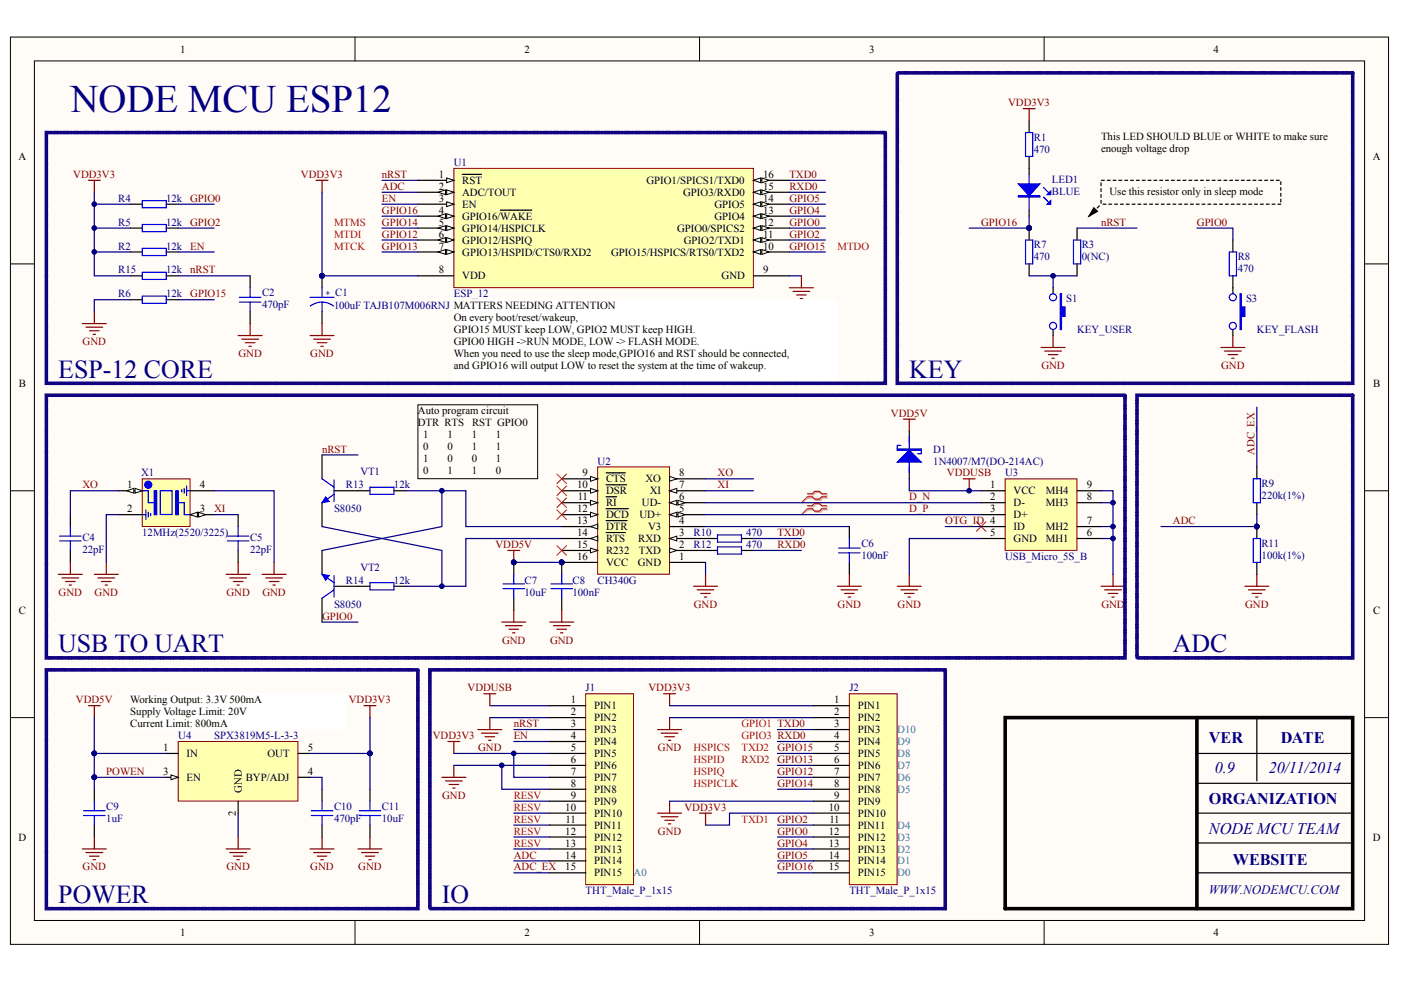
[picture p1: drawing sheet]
<svg xmlns="http://www.w3.org/2000/svg" width="287mm" height="202mm" viewBox="0 0 287 202" stroke-linecap="round" stroke-linejoin="round" font-family="sans-serif">
<defs><g id="words">
<text font-size="8" fill="#000080" x="14.4" y="23">NODE MCU ESP12</text>
<g font-size="5.3" fill="#000080">
<text x="11.9" y="77.4">ESP-12 CORE</text>
<text x="186.1" y="77.4">KEY</text>
<text x="11.9" y="133.6">USB TO UART</text>
<text x="240.1" y="133.6">ADC</text>
<text x="11.9" y="184.9">POWER</text>
<text x="90.5" y="184.9">IO</text>
</g>
<g font-size="3.3" fill="#000080">
<text x="247.5" y="152.1">VER</text>
<text x="262.2" y="152.1">DATE</text>
<text x="248.7" y="158.4">0.9</text>
<text x="259.8" y="158.4">20/11/2014</text>
<text x="247.5" y="164.6">ORGANIZATION</text>
<text x="247.5" y="170.8">NODE MCU TEAM</text>
<text x="252.4" y="177.1">WEBSITE</text>
</g>
<text font-size="2.7" fill="#000080" x="247.5" y="183.1">WWW.NODEMCU.COM</text>
<g font-size="2.2">
<text x="36.9" y="10.8">1</text>
<text x="107.4" y="10.8">2</text>
<text x="177.9" y="10.8">3</text>
<text x="248.5" y="10.8">4</text>
<text x="225.4" y="28.6">This LED SHOULD BLUE or WHITE to make sure</text>
<text x="3.8" y="32.8">A</text>
<text x="225.4" y="31.1">enough voltage drop</text>
<text x="281" y="32.8">A</text>
<text x="89.8" y="36.4">1</text>
<text x="89.8" y="38.9">2</text>
<text x="89.8" y="41.3">3</text>
<text x="94.6" y="37.7">RST</text>
<text x="94.6" y="40.1">ADC/TOUT</text>
<text x="132.3" y="37.7">GPIO1/SPICS1/TXD0</text>
<text x="139.9" y="40.1">GPIO3/RXD0</text>
<text x="156.2" y="41.3">14</text>
<text x="156.2" y="38.9">15</text>
<text x="156.2" y="36.4">16</text>
<text x="227.1" y="39.9">Use this resistor only in sleep mode</text>
<text x="89.8" y="43.8">4</text>
<text x="89.8" y="46.2">5</text>
<text x="94.6" y="42.6">EN</text>
<text x="94.6" y="45">GPIO16/WAKE</text>
<text x="94.6" y="47.5">GPIO14/HSPICLK</text>
<text x="138.6" y="47.5">GPIO0/SPICS2</text>
<text x="146.3" y="45">GPIO4</text>
<text x="146.3" y="42.6">GPIO5</text>
<text x="156.2" y="46.2">12</text>
<text x="156.2" y="43.8">13</text>
<text x="89.8" y="48.7">6</text>
<text x="89.8" y="51.1">7</text>
<text x="94.6" y="49.9">GPIO12/HSPIQ</text>
<text x="94.6" y="52.3">GPIO13/HSPID/CTS0/RXD2</text>
<text x="125.1" y="52.3">GPIO15/HSPICS/RTS0/TXD2</text>
<text x="140" y="49.9">GPIO2/TXD1</text>
<text x="156.2" y="51.1">10</text>
<text x="156.2" y="48.7">11</text>
<text x="89.8" y="56">8</text>
<text x="94.6" y="57.2">VDD</text>
<text x="147.7" y="57.2">GND</text>
<text x="156.2" y="56">9</text>
<text x="92.9" y="65.8">On every boot/reset/wakeup,</text>
<text x="92.9" y="68.2">GPIO15 MUST keep LOW, GPIO2 MUST keep HIGH.</text>
<text x="92.9" y="70.7">GPIO0 HIGH -&gt;RUN MODE, LOW -&gt; FLASH MODE.</text>
<text x="92.9" y="73.1">When you need to use the sleep mode,GPIO16 and RST should be connected,</text>
<text x="92.9" y="75.6">and GPIO16 will output LOW to reset the system at the time ofwakeup.</text>
<text x="3.8" y="79.3">B</text>
<text x="281.1" y="79.3">B</text>
<text x="85.6" y="84.9">Auto program circuit</text>
<text x="85.6" y="87.3">DTR RTS</text>
<text x="86.7" y="89.8">1</text>
<text x="91.6" y="89.8">1</text>
<text x="96.6" y="89.8">1</text>
<text x="96.6" y="87.3">RST GPIO0</text>
<text x="101.5" y="89.8">1</text>
<text x="86.7" y="92.2">0</text>
<text x="86.7" y="94.6">1</text>
<text x="91.6" y="92.2">0</text>
<text x="91.6" y="94.6">0</text>
<text x="96.6" y="92.2">1</text>
<text x="96.6" y="94.6">0</text>
<text x="101.5" y="92.2">1</text>
<text x="101.5" y="94.6">1</text>
<text x="26.1" y="100">1</text>
<text x="40.9" y="100">4</text>
<text x="86.7" y="97.1">0</text>
<text x="91.6" y="97.1">1</text>
<text x="96.6" y="97.1">1</text>
<text x="101.5" y="97.1">0</text>
<text x="118.2" y="100">10</text>
<text x="119.3" y="97.6">9</text>
<text x="124.1" y="98.8">CTS</text>
<text x="124.1" y="101.3">DSR</text>
<text x="132.1" y="98.8">XO</text>
<text x="133" y="101.3">XI</text>
<text x="139" y="100">7</text>
<text x="139" y="97.6">8</text>
<text x="202.7" y="100">1</text>
<text x="207.5" y="101.3">VCC</text>
<text x="214.1" y="101.3">MH4</text>
<text x="222.5" y="100">9</text>
<text x="26.1" y="104.9">2</text>
<text x="40.9" y="104.9">3</text>
<text x="118.2" y="107.4">13</text>
<text x="118.2" y="104.9">12</text>
<text x="118.3" y="102.5">11</text>
<text x="124.1" y="103.7">RI</text>
<text x="124.1" y="106.1">DCD</text>
<text x="130.9" y="106.1">UD+</text>
<text x="131.4" y="103.7">UD-</text>
<text x="139" y="102.5">6</text>
<text x="139" y="107.4">4</text>
<text x="139" y="104.9">5</text>
<text x="202.7" y="102.5">2</text>
<text x="202.7" y="104.9">3</text>
<text x="207.5" y="103.7">D-</text>
<text x="207.5" y="106.1">D+</text>
<text x="214.1" y="103.7">MH3</text>
<text x="222.5" y="107.4">7</text>
<text x="222.5" y="102.5">8</text>
<text x="118.2" y="109.8">14</text>
<text x="118.2" y="112.3">15</text>
<text x="124.1" y="111">RTS</text>
<text x="124.1" y="113.5">R232</text>
<text x="124.1" y="108.6">DTR</text>
<text x="130.7" y="111">RXD</text>
<text x="130.8" y="113.5">TXD</text>
<text x="132.7" y="108.6">V3</text>
<text x="139" y="112.3">2</text>
<text x="139" y="109.8">3</text>
<text x="202.7" y="109.8">5</text>
<text x="207.5" y="108.6">ID</text>
<text x="207.5" y="111">GND</text>
<text x="214.1" y="111">MH1</text>
<text x="214.1" y="108.6">MH2</text>
<text x="222.5" y="109.8">6</text>
<text x="118.2" y="114.7">16</text>
<text x="124.1" y="115.9">VCC</text>
<text x="130.6" y="115.9">GND</text>
<text x="139" y="114.7">1</text>
<text x="3.8" y="125.7">C</text>
<text x="281.1" y="125.7">C</text>
<text x="26.7" y="144.1">Working Output: 3.3V 500mA</text>
<text x="26.7" y="146.5">Supply Voltage Limit: 20V</text>
<text x="26.7" y="148.9">Current Limit: 800mA</text>
<text x="116.8" y="144.1">1</text>
<text x="116.8" y="146.5">2</text>
<text x="116.8" y="148.9">3</text>
<text x="121.6" y="145.3">PIN1</text>
<text x="121.6" y="147.7">PIN2</text>
<text x="170.8" y="144.1">1</text>
<text x="170.8" y="146.5">2</text>
<text x="170.8" y="148.9">3</text>
<text x="175.6" y="145.3">PIN1</text>
<text x="175.6" y="147.7">PIN2</text>
<text x="33.4" y="153.8">1</text>
<text x="38.2" y="155.1">IN</text>
<text x="54.7" y="155.1">OUT</text>
<text x="63" y="153.8">5</text>
<text x="116.8" y="151.4">4</text>
<text x="116.8" y="153.8">5</text>
<text x="121.6" y="150.2">PIN3</text>
<text x="121.6" y="152.6">PIN4</text>
<text x="121.6" y="155.1">PIN5</text>
<text x="170.8" y="151.4">4</text>
<text x="170.8" y="153.8">5</text>
<text x="175.6" y="150.2">PIN3</text>
<text x="175.6" y="152.6">PIN4</text>
<text x="175.6" y="155.1">PIN5</text>
<text x="33.4" y="158.7">3</text>
<text x="38.2" y="159.9">EN</text>
<text x="50.3" y="159.9">BYP/ADJ</text>
<text x="63" y="158.7">4</text>
<text x="116.8" y="156.3">6</text>
<text x="116.8" y="158.7">7</text>
<text x="116.8" y="161.2">8</text>
<text x="121.6" y="157.5">PIN6</text>
<text x="121.6" y="159.9">PIN7</text>
<text x="170.8" y="156.3">6</text>
<text x="170.8" y="158.7">7</text>
<text x="170.8" y="161.2">8</text>
<text x="175.6" y="157.5">PIN6</text>
<text x="175.6" y="159.9">PIN7</text>
<text x="48.3" y="167.2" transform="rotate(-90 48.3 167.2)">2</text>
<text x="49.5" y="162.4" transform="rotate(-90 49.5 162.4)">GND</text>
<text x="115.7" y="166.1">10</text>
<text x="116.8" y="163.6">9</text>
<text x="121.6" y="162.4">PIN8</text>
<text x="121.6" y="164.8">PIN9</text>
<text x="121.6" y="167.3">PIN10</text>
<text x="169.7" y="166.1">10</text>
<text x="170.8" y="163.6">9</text>
<text x="175.6" y="162.4">PIN8</text>
<text x="175.6" y="164.8">PIN9</text>
<text x="175.6" y="167.3">PIN10</text>
<text x="3.8" y="172.2">D</text>
<text x="115.7" y="171">12</text>
<text x="115.7" y="173.4">13</text>
<text x="115.8" y="168.5">11</text>
<text x="121.6" y="169.7">PIN11</text>
<text x="121.6" y="172.2">PIN12</text>
<text x="169.7" y="171">12</text>
<text x="169.7" y="173.4">13</text>
<text x="169.8" y="168.5">11</text>
<text x="175.6" y="169.7">PIN11</text>
<text x="175.6" y="172.2">PIN12</text>
<text x="281" y="172.2">D</text>
<text x="115.7" y="175.8">14</text>
<text x="115.7" y="178.3">15</text>
<text x="121.6" y="174.6">PIN13</text>
<text x="121.6" y="177.1">PIN14</text>
<text x="121.6" y="179.5">PIN15</text>
<text x="169.7" y="175.8">14</text>
<text x="169.7" y="178.3">15</text>
<text x="175.6" y="174.6">PIN13</text>
<text x="175.6" y="177.1">PIN14</text>
<text x="175.6" y="179.5">PIN15</text>
<text x="36.9" y="191.7">1</text>
<text x="107.4" y="191.7">2</text>
<text x="177.9" y="191.7">3</text>
<text x="248.5" y="191.7">4</text>
</g>
<g font-size="2.2" fill="#800000">
<text x="206.4" y="21.8">VDD3V3</text>
<text x="15" y="36.4">VDD3V3</text>
<text x="38.9" y="41.3">GPIO0</text>
<text x="61.6" y="36.4">VDD3V3</text>
<text x="78.2" y="36.4">nRST</text>
<text x="78.2" y="41.3">EN</text>
<text x="78.2" y="38.9">ADC</text>
<text x="161.6" y="36.4">TXD0</text>
<text x="161.6" y="38.9">RXD0</text>
<text x="161.6" y="41.3">GPIO5</text>
<text x="38.9" y="46.2">GPIO2</text>
<text x="78.2" y="43.8">GPIO16</text>
<text x="78.2" y="46.2">GPIO14</text>
<text x="161.6" y="46.2">GPIO0</text>
<text x="161.6" y="43.8">GPIO4</text>
<text x="200.9" y="46.2">GPIO16</text>
<text x="225.4" y="46.2">nRST</text>
<text x="245" y="46.2">GPIO0</text>
<text x="38.9" y="51.1">EN</text>
<text x="78.2" y="48.7">GPIO12</text>
<text x="78.2" y="51.1">GPIO13</text>
<text x="161.6" y="48.7">GPIO2</text>
<text x="161.6" y="51.1">GPIO15</text>
<text x="38.9" y="56">nRST</text>
<text x="38.9" y="60.9">GPIO15</text>
<text x="16.9" y="70.7">GND</text>
<text x="48.8" y="73.1">GND</text>
<text x="63.5" y="73.1">GND</text>
<text x="213.2" y="75.6">GND</text>
<text x="250" y="75.6">GND</text>
<text x="182.4" y="85.4">VDD5V</text>
<text x="65.9" y="92.7">nRST</text>
<text x="256.8" y="93.2" transform="rotate(-90 256.8 93.2)">ADC_EX</text>
<text x="16.9" y="100">XO</text>
<text x="146.9" y="100">XI</text>
<text x="146.9" y="97.6">XO</text>
<text x="193.9" y="97.6">VDDUSB</text>
<text x="43.8" y="104.9">XI</text>
<text x="186.1" y="102.5">D_N</text>
<text x="186.1" y="104.9">D_P</text>
<text x="193.5" y="107.4">OTG_ID 4</text>
<text x="240.1" y="107.4">ADC</text>
<text x="101.4" y="112.3">VDD5V</text>
<text x="159.2" y="109.8">TXD0</text>
<text x="159.2" y="112.3">RXD0</text>
<text x="12" y="122">GND</text>
<text x="19.4" y="122">GND</text>
<text x="46.4" y="122">GND</text>
<text x="53.7" y="122">GND</text>
<text x="142" y="124.5">GND</text>
<text x="171.5" y="124.5">GND</text>
<text x="183.8" y="124.5">GND</text>
<text x="225.5" y="124.5">GND</text>
<text x="254.9" y="124.5">GND</text>
<text x="65.9" y="126.9">GPIO0</text>
<text x="102.8" y="131.8">GND</text>
<text x="112.6" y="131.8">GND</text>
<text x="95.7" y="141.6">VDDUSB</text>
<text x="132.8" y="141.6">VDD3V3</text>
<text x="15.6" y="144.1">VDD5V</text>
<text x="71.4" y="144.1">VDD3V3</text>
<text x="105.2" y="148.9">nRST</text>
<text x="88.6" y="151.4">VDD3V3</text>
<text x="97.9" y="153.8">GND</text>
<text x="105.2" y="151.4">EN</text>
<text x="134.7" y="153.8">GND</text>
<text x="159.2" y="153.8">GPIO15</text>
<text x="21.8" y="158.7">POWEN</text>
<text x="159.2" y="161.2">GPIO14</text>
<text x="159.2" y="158.7">GPIO12</text>
<text x="159.2" y="156.3">GPIO13</text>
<text x="90.5" y="163.6">GND</text>
<text x="140.1" y="166.1">VDD3V3</text>
<text x="134.7" y="171">GND</text>
<text x="159.2" y="171">GPIO0</text>
<text x="159.2" y="168.5">GPIO2</text>
<text x="159.2" y="173.4">GPIO4</text>
<text x="16.9" y="178.3">GND</text>
<text x="46.4" y="178.3">GND</text>
<text x="63.5" y="178.3">GND</text>
<text x="73.3" y="178.3">GND</text>
<text x="105.2" y="178.3">ADC_EX</text>
<text x="105.2" y="175.8">ADC</text>
<text x="159.2" y="178.3">GPIO16</text>
<text x="159.2" y="175.8">GPIO5</text>
</g>
<g font-size="2.2" fill="#000080">
<text x="211.7" y="28.9">R1</text>
<text x="92.9" y="34">U1</text>
<text x="211.7" y="31.3">470</text>
<text x="24.2" y="41.3">R4</text>
<text x="34" y="41.3">12k</text>
<text x="215.3" y="37.4">LED1</text>
<text x="215.3" y="39.9">BLUE</text>
<text x="24.2" y="46.2">R5</text>
<text x="34" y="46.2">12k</text>
<text x="24.2" y="51.1">R2</text>
<text x="34" y="51.1">12k</text>
<text x="211.7" y="50.9">R7</text>
<text x="211.7" y="53.3">470</text>
<text x="221.5" y="50.9">R3</text>
<text x="221.5" y="53.3">0(NC)</text>
<text x="253.4" y="53.3">R8</text>
<text x="24.2" y="56">R15</text>
<text x="34" y="56">12k</text>
<text x="253.4" y="55.8">470</text>
<text x="24.2" y="60.9">R6</text>
<text x="34" y="60.9">12k</text>
<text x="53.7" y="60.7">C2</text>
<text x="53.7" y="63.1">470pF</text>
<text x="68.4" y="63.4">100uF TAJB107M006RNJ MATTERS NEEDING ATTENTION</text>
<text x="68.6" y="60.7">C1</text>
<text x="92.9" y="60.9">ESP_12</text>
<text x="218.3" y="61.9">S1</text>
<text x="255.1" y="61.9">S3</text>
<text x="220.5" y="68.2">KEY_USER</text>
<text x="257.3" y="68.2">KEY_FLASH</text>
<text x="122.3" y="95.1">U2</text>
<text x="191.1" y="92.7">D1</text>
<text x="191.1" y="95.1">1N4007/M7(DO-214AC)</text>
<text x="28.9" y="97.6">X1</text>
<text x="70.8" y="100">R13</text>
<text x="73.8" y="97.3">VT1</text>
<text x="80.7" y="100">12k</text>
<text x="205.8" y="97.6">U3</text>
<text x="258.3" y="99.8">R9</text>
<text x="68.4" y="104.9">S8050</text>
<text x="258.3" y="102.2">220k(1%)</text>
<text x="16.9" y="110.8">C4</text>
<text x="16.9" y="113.2">22pF</text>
<text x="29.1" y="109.8">12MHz(2520/3225)</text>
<text x="51.2" y="110.8">C5</text>
<text x="51.2" y="113.2">22pF</text>
<text x="142" y="109.8">R10</text>
<text x="142" y="112.3">R12</text>
<text x="152.8" y="109.8">470</text>
<text x="152.8" y="112.3">470</text>
<text x="176.3" y="112">C6</text>
<text x="258.3" y="112">R11</text>
<text x="70.8" y="119.6">R14</text>
<text x="73.8" y="116.9">VT2</text>
<text x="80.7" y="119.6">12k</text>
<text x="107.4" y="119.6">C7</text>
<text x="117.2" y="119.6">C8</text>
<text x="122.3" y="119.6">CH340G</text>
<text x="176.3" y="114.5">100nF</text>
<text x="205.8" y="114.7">USB_Micro_5S_B</text>
<text x="258.3" y="114.5">100k(1%)</text>
<text x="68.4" y="124.5">S8050</text>
<text x="107.4" y="122">10uF</text>
<text x="117.2" y="122">100nF</text>
<text x="119.9" y="141.6">J1</text>
<text x="173.9" y="141.6">J2</text>
<text x="36.5" y="151.4">U4</text>
<text x="43.8" y="151.4">SPX3819M5-L-3-3</text>
<text x="21.8" y="165.8">C9</text>
<text x="68.4" y="165.8">C10</text>
<text x="78.2" y="165.8">C11</text>
<text x="21.8" y="168.3">1uF</text>
<text x="68.4" y="168.3">470pF</text>
<text x="78.2" y="168.3">10uF</text>
<text x="119.9" y="183.2">THT_Male_P_1x15</text>
<text x="173.9" y="183.2">THT_Male_P_1x15</text>
</g>
<g font-size="2.2" fill="#f00">
<text x="68.4" y="46.2">MTMS</text>
<text x="68.4" y="51.1">MTCK</text>
<text x="68.4" y="48.7">MTDI</text>
<text x="171.4" y="51.1">MTDO</text>
<text x="151.8" y="148.9">GPIO1 TXD0</text>
<text x="142" y="153.8">HSPICS</text>
<text x="151.8" y="153.8">TXD2</text>
<text x="151.8" y="151.4">GPIO3 RXD0</text>
<text x="142" y="161.2">HSPICLK</text>
<text x="142" y="158.7">HSPIQ</text>
<text x="142" y="156.3">HSPID</text>
<text x="151.8" y="156.3">RXD2</text>
<text x="105.2" y="163.6">RESV</text>
<text x="105.2" y="166.1">RESV</text>
<text x="105.2" y="168.5">RESV</text>
<text x="105.2" y="171">RESV</text>
<text x="105.2" y="173.4">RESV</text>
<text x="151.8" y="168.5">TXD1</text>
</g>
<g font-size="2.2" fill="#009cca">
<text x="183.7" y="155.1">D8</text>
<text x="183.7" y="152.6">D9</text>
<text x="183.7" y="150.2">D10</text>
<text x="183.7" y="159.9">D6</text>
<text x="183.7" y="157.5">D7</text>
<text x="183.7" y="162.4">D5</text>
<text x="183.7" y="172.2">D3</text>
<text x="183.7" y="169.7">D4</text>
<text x="129.7" y="179.5">A0</text>
<text x="183.7" y="179.5">D0</text>
<text x="183.7" y="177.1">D1</text>
<text x="183.7" y="174.6">D2</text>
</g>
<text font-size="1.8" fill="#00f" x="66.7" y="60.5">+</text>
</g></defs>
<g fill="#fffcf8" stroke="#000" stroke-width=".2">
<path d="M2.1 7.6h282.2v185.8h-282.2z"/>
<path d="M7 12.5h272.4v176h-272.4z"/>
</g>
<path d="M72.7 7.6v4.9M143.2 7.6v4.9M213.7 7.6v4.9M2.1 54h4.9M279.4 54h4.9M2.1 100.5h4.9M279.4 100.5h4.9M2.1 147h4.9M279.4 147h4.9M72.7 188.5v4.9M143.2 188.5v4.9M213.7 188.5v4.9" fill="none" stroke="#000" stroke-width=".2"/>
<path d="M92.9 34.5h61.3v24.4h-61.3z" fill="#ffffb0" stroke="#800000" stroke-width=".2"/>
<path d="M85.6 36.9h7.3" fill="none" stroke="#000" stroke-width=".25"/>
<path d="M91.4 36.4l1.5 .5-1.5 .5z" fill="#fffcf8" stroke="#000" stroke-width=".2"/>
<path d="M85.6 39.4h7.3M94.6 35.7h4" fill="none" stroke="#000" stroke-width=".25"/>
<g fill="#fffcf8" stroke="#000" stroke-width=".2">
<path d="M91.4 38.9l1.5 .5-1.5 .5z"/>
<path d="M89.7 39.4l1.5-.5v1z"/>
</g>
<path d="M85.6 41.8h7.3" fill="none" stroke="#000" stroke-width=".25"/>
<path d="M91.4 41.3l1.5 .5-1.5 .5z" fill="#fffcf8" stroke="#000" stroke-width=".2"/>
<path d="M85.6 44.3h7.3" fill="none" stroke="#000" stroke-width=".25"/>
<g fill="#fffcf8" stroke="#000" stroke-width=".2">
<path d="M91.4 43.8l1.5 .5-1.5 .5z"/>
<path d="M89.7 44.3l1.5-.5v1z"/>
</g>
<path d="M85.6 46.7h7.3M102.4 43h6.5" fill="none" stroke="#000" stroke-width=".25"/>
<g fill="#fffcf8" stroke="#000" stroke-width=".2">
<path d="M91.4 46.2l1.5 .5-1.5 .5z"/>
<path d="M89.7 46.7l1.5-.5v1z"/>
</g>
<path d="M85.6 49.2h7.3" fill="none" stroke="#000" stroke-width=".25"/>
<g fill="#fffcf8" stroke="#000" stroke-width=".2">
<path d="M91.4 48.7l1.5 .5-1.5 .4z"/>
<path d="M89.7 49.2l1.5-.5v.9z"/>
</g>
<path d="M85.6 51.6h7.3" fill="none" stroke="#000" stroke-width=".25"/>
<g fill="#fffcf8" stroke="#000" stroke-width=".2">
<path d="M91.4 51.1l1.5 .5-1.5 .5z"/>
<path d="M89.7 51.6l1.5-.5v1z"/>
</g>
<path d="M85.6 56.5h7.3M154.3 56.5h7.3M154.3 51.6h7.3" fill="none" stroke="#000" stroke-width=".25"/>
<g fill="#fffcf8" stroke="#000" stroke-width=".2">
<path d="M154.3 51.6l1.4-.5v1z"/>
<path d="M156 51.1l1.4 .5-1.4 .5z"/>
</g>
<path d="M154.3 49.2h7.3" fill="none" stroke="#000" stroke-width=".25"/>
<g fill="#fffcf8" stroke="#000" stroke-width=".2">
<path d="M154.3 49.2l1.4-.5v.9z"/>
<path d="M156 48.7l1.4 .5-1.4 .4z"/>
</g>
<path d="M154.3 46.7h7.3" fill="none" stroke="#000" stroke-width=".25"/>
<g fill="#fffcf8" stroke="#000" stroke-width=".2">
<path d="M154.3 46.7l1.4-.5v1z"/>
<path d="M156 46.2l1.4 .5-1.4 .5z"/>
</g>
<path d="M154.3 44.3h7.3" fill="none" stroke="#000" stroke-width=".25"/>
<g fill="#fffcf8" stroke="#000" stroke-width=".2">
<path d="M154.3 44.3l1.4-.5v1z"/>
<path d="M156 43.8l1.4 .5-1.4 .5z"/>
</g>
<path d="M154.3 41.8h7.3" fill="none" stroke="#000" stroke-width=".25"/>
<g fill="#fffcf8" stroke="#000" stroke-width=".2">
<path d="M154.3 41.8l1.4-.5v1z"/>
<path d="M156 41.3l1.4 .5-1.4 .5z"/>
</g>
<path d="M154.3 39.4h7.3" fill="none" stroke="#000" stroke-width=".25"/>
<g fill="#fffcf8" stroke="#000" stroke-width=".2">
<path d="M154.3 39.4l1.4-.5v1z"/>
<path d="M156 38.9l1.4 .5-1.4 .5z"/>
</g>
<path d="M154.3 36.9h7.3" fill="none" stroke="#000" stroke-width=".25"/>
<g fill="#fffcf8" stroke="#000" stroke-width=".2">
<path d="M154.3 36.9l1.4-.5v1z"/>
<path d="M156 36.4l1.4 .5-1.4 .5z"/>
</g>
<g fill="none" stroke="#800000" stroke-width=".25">
<path d="M18.1 36.9h2.4M19.3 36.9v2.5M64.7 36.9h2.5M65.9 36.9v2.5M209.5 22.3h2.4M210.7 22.3v2.4M161.6 58.9h4.9M162.3 59.7h3.5M164.1 56.5v2.4M16.9 66.3h4.9M17.6 67h3.4M18.3 67.7h2"/>
<path d="M19.1 68.5h.5M19.3 63.8v2.5M163.1 60.4h1.9M163.8 61.1h.5M213.1 71.2h4.9M213.9 71.9h3.4M214.6 72.6h2M215.3 73.4h.5M215.6 68.7v2.5M249.9 71.2h4.9M250.7 71.9h3.4M251.4 72.6h2"/>
<path d="M252.1 73.4h.5M252.4 68.7v2.5M184.9 85.8h2.5M186.1 85.8v2.5M186.1 117.6v2.5M227.9 117.6v2.5M183.7 120.1h4.9M184.4 120.8h3.5M185.2 121.5h1.9M185.9 122.3h.5M225.4 120.1h4.9M226.1 120.8h3.5"/>
<path d="M226.9 121.5h1.9M227.6 122.3h.5"/>
</g>
<g fill="none" stroke="#000080" stroke-width=".25">
<path d="M78.2 36.9h7.4M78.2 39.4h7.4M161.6 36.9h7.4M161.6 39.4h7.4M19.3 41.8h7.4M19.3 51.6h7.4M36.5 46.7h7.3M36.5 41.8h7.3M78.2 44.3h7.4M78.2 46.7h7.4M78.2 41.8h7.4M78.2 51.6h7.4"/>
<path d="M78.2 49.2h7.4M161.6 44.3h7.4M161.6 46.7h7.4M161.6 41.8h7.4M161.6 51.6h7.4M161.6 49.2h7.4M161.6 56.5h2.5M210.7 44.3v2.4M245 46.7h7.4v2.5M26.7 61.4h-7.4v2.4M36.5 61.4h7.3M200.9 110.3h-14.8v7.3"/>
<path d="M225.4 100.5h2.5v17.1M225.4 110.3h2.5"/>
</g>
<g fill="#000080" stroke="#000080" stroke-width=".2">
<circle cx="227.8" cy="110.3" r=".48"/>
<circle cx="210.7" cy="46.7" r=".48"/>
<circle cx="19.3" cy="51.6" r=".48"/>
<circle cx="19.3" cy="41.8" r=".48"/>
</g>
<path d="M165.5 101.4h1l.5-.5h1l.5 .5h1M165.5 102h1l.5 .5h1l.5-.5h1M165.5 103.8h1l.5-.5h1l.5 .5h1M165.5 104.4h1l.5 .5h1l.5-.5h1" fill="none" stroke="#d0a19e" stroke-width=".25"/>
<path d="M165.5 102l-1.4 1M165.5 104.4l-1.4 1" fill="none" stroke="#d0a19e" stroke-width=".2"/>
<path d="M165.3 101.1h1l.5-.5h.9l.5 .5h1M165.3 101.7h1l.5 .5h.9l.5-.5h1M165.3 103.6h1l.5-.5h.9l.5 .5h1M165.3 104.2h1l.5 .5h.9l.5-.5h1" fill="none" stroke="#f00" stroke-width=".25"/>
<path d="M165.3 101.7l-1.2 1.3M165.3 104.2l-1.2 1.2M199.9 106.9l1.9 1.9M201.8 106.9l-1.9 1.9" fill="none" stroke="#f00" stroke-width=".2"/>
<g fill="none" stroke="#000" stroke-width=".25">
<path d="M210.7 24.7v2.5M210.7 32v3.7M26.7 46.7h2.4M26.7 41.8h2.4M26.7 51.6h2.4M34 46.7h2.5M34 41.8h2.5M34 51.6h2.5M210.7 43v1.3M210.7 46.7v2.5M210.7 54v2.5M215.6 58.9v1.3"/>
<path d="M220.5 46.7v2.5M220.5 54v2.5M252.4 49.2v2.4M252.4 56.5v3.7M26.7 61.4h2.4M34 61.4h2.5M215.6 67.5v1.2M252.4 67.5v1.2"/>
</g>
<g fill="none" stroke="#00f" stroke-width=".25">
<path d="M209.9 27.2h1.5v4.8h-1.5zM210.7 35.7v7.3M213.6 38.4l1 1M29.1 41.1h4.9v1.5h-4.9zM29.1 46h4.9v1.4h-4.9zM29.1 50.9h4.9v1.4h-4.9zM209.9 49.2h1.5v4.8h-1.5zM213.6 40.4l1 .9M219.8 49.2h1.4v4.8h-1.4zM251.7 51.6h1.4v4.9h-1.4zM29.1 60.7h4.9v1.4h-4.9z"/>
<circle cx="215.6" cy="66.8" r=".72"/>
<circle cx="215.6" cy="60.9" r=".72"/>
<circle cx="252.4" cy="66.8" r=".72"/>
<circle cx="252.4" cy="60.9" r=".72"/>
</g>
<g fill="#00f" stroke="#00f" stroke-width=".25">
<path d="M208.5 37.7h4.4l-2.2 2.4z"/>
<path d="M214.4 41.8l.7-.7v.7z"/>
<path d="M214.4 39.9l.7-.8v.8z"/>
<path d="M217.1 60.2h.2v2.7h.7v1.9h-.7v2.7h-.2z" fill-rule="evenodd"/>
<path d="M253.9 60.2h.2v2.7h.7v1.9h-.7v2.7h-.2z" fill-rule="evenodd"/>
<path d="M208.5 40.1h4.4v.3h-4.4z" fill-rule="evenodd"/>
</g>
<path d="M222.9 44.3l2.5-2.5M262.2 41.8h-36.8v-4.9h36.8v4.9" fill="none" stroke="#000" stroke-width=".25" stroke-dasharray=".6 .6"/>
<path d="M223.9 42.6l.8 .7-1.8 1z" fill="#000" stroke="#000" stroke-width=".25"/>
<path d="M92.9 61.4h78.5v17.1h-78.5z" fill="#fff" stroke="#fff" stroke-width=".2"/>
<path d="M122.4 95.6h14.7v22h-14.7z" fill="#ffffb0" stroke="#800000" stroke-width=".2"/>
<path d="M137.1 115.2h7.3M137.1 112.7h7.3" fill="none" stroke="#000" stroke-width=".25"/>
<path d="M137.1 112.2l1.4 .5-1.4 .5z" fill="#fffcf8" stroke="#000" stroke-width=".2"/>
<path d="M137.1 103h7.3" fill="none" stroke="#000" stroke-width=".25"/>
<g fill="#fffcf8" stroke="#000" stroke-width=".2">
<path d="M137.1 103l1.4-.5v.9z"/>
<path d="M138.8 102.5l1.5 .5-1.5 .4z"/>
</g>
<path d="M137.1 100.5h7.3" fill="none" stroke="#000" stroke-width=".25"/>
<path d="M137.1 100.5l1.4-.5v1z" fill="#fffcf8" stroke="#000" stroke-width=".2"/>
<path d="M137.1 98.1h7.3" fill="none" stroke="#000" stroke-width=".25"/>
<path d="M137.1 97.6l1.4 .5-1.4 .5z" fill="#fffcf8" stroke="#000" stroke-width=".2"/>
<path d="M115 98.1h7.4" fill="none" stroke="#000" stroke-width=".25"/>
<path d="M120.9 97.6l1.5 .5-1.5 .5z" fill="#fffcf8" stroke="#000" stroke-width=".2"/>
<path d="M124.1 96.8h3.9M137.1 110.3h7.3" fill="none" stroke="#000" stroke-width=".25"/>
<path d="M137.1 110.3l1.4-.5v1z" fill="#fffcf8" stroke="#000" stroke-width=".2"/>
<path d="M115 110.3h7.4" fill="none" stroke="#000" stroke-width=".25"/>
<path d="M120.9 110.3l1.5-.5v1z" fill="#fffcf8" stroke="#000" stroke-width=".2"/>
<path d="M115 112.7h7.4M124.1 109.1h3.9" fill="none" stroke="#000" stroke-width=".25"/>
<path d="M120.9 112.2l1.5 .5-1.5 .5z" fill="#fffcf8" stroke="#000" stroke-width=".2"/>
<path d="M115 107.8h7.4" fill="none" stroke="#000" stroke-width=".25"/>
<path d="M120.9 107.8l1.5-.4v.9z" fill="#fffcf8" stroke="#000" stroke-width=".2"/>
<path d="M115 115.2h7.4M115 103h7.4M124.1 106.6h4.3M137.1 107.8h7.3" fill="none" stroke="#000" stroke-width=".25"/>
<circle cx="115" cy="115.2" r=".48" fill="#000080" stroke="#000080" stroke-width=".2"/>
<path d="M120.9 102.5l1.5 .5-1.5 .4z" fill="#fffcf8" stroke="#000" stroke-width=".2"/>
<path d="M115 105.4h7.4M124.1 101.7h2.1" fill="none" stroke="#000" stroke-width=".25"/>
<path d="M120.9 104.9l1.5 .5-1.5 .5z" fill="#fffcf8" stroke="#000" stroke-width=".2"/>
<path d="M115 100.5h7.4M124.1 104.2h4.5" fill="none" stroke="#000" stroke-width=".25"/>
<path d="M120.9 100l1.5 .5-1.5 .5z" fill="#fffcf8" stroke="#000" stroke-width=".2"/>
<path d="M124.1 99.3h4.2M137.1 105.4h7.3" fill="none" stroke="#000" stroke-width=".25"/>
<g fill="#fffcf8" stroke="#000" stroke-width=".2">
<path d="M137.1 105.4l1.4-.5v1z"/>
<path d="M138.8 104.9l1.5 .5-1.5 .5z"/>
</g>
<circle cx="115" cy="115.2" r=".48" fill="#000080" stroke="#000080" stroke-width=".2"/>
<path d="M144.4 103h56.5M144.4 105.4h56.5M144.4 115.2v2.4M154.3 110.3h9.8M154.3 112.7h9.8" fill="none" stroke="#000080" stroke-width=".25"/>
<path d="M144.4 110.3h2.5M144.4 112.7h2.5M151.8 110.3h2.5M151.8 112.7h2.5" fill="none" stroke="#000" stroke-width=".25"/>
<path d="M146.9 109.6h4.9v1.4h-4.9zM146.9 112h4.9v1.5h-4.9z" fill="none" stroke="#00f" stroke-width=".25"/>
<g fill="none" stroke="#800000" stroke-width=".25">
<path d="M19.3 117.6h4.9M20 118.4h3.5M20.8 119.1h1.9M21.5 119.8h.5M21.8 115.2v2.4M53.7 117.6h4.9M54.4 118.4h3.4M55.1 119.1h2M55.9 119.8h.5M56.1 115.2v2.4M144.4 117.6v2.5M142 120.1h4.9"/>
<path d="M142.7 120.8h3.5M143.5 121.5h1.9M144.2 122.3h.5"/>
</g>
<path d="M29.1 98.1h9.8v9.7h-9.8z" fill="#ffffb0" stroke="#800000" stroke-width=".2"/>
<circle cx="30.3" cy="99.3" r=".72" fill="#00f" stroke="#00f" stroke-width=".25"/>
<path d="M29.1 100.5h.1M30.3 103h1.3M36.5 103h1.2M38.9 105.4h.1" fill="none" stroke="#00f" stroke-width=".25"/>
<path d="M32.8 100.5h2.4v4.9h-2.4z" fill="#ffffb0" stroke="#00f" stroke-width=".25"/>
<path d="M38.2 99.5v2M29.1 105.4h.8M29.1 100.5h1.2v2.5M29.9 104.4v2M30.3 104.9v1M30.8 105.2v.4M37.2 100.3v.5M37.7 103v2.4h1.2M37.7 100v1M38.2 100.5h.7" fill="none" stroke="#00f" stroke-width=".25"/>
<g fill="#00f" stroke="#00f" stroke-width=".25">
<path d="M31.6 100.5h.5v4.9h-.5z" fill-rule="evenodd"/>
<path d="M36 100.5h.5v4.9h-.5z" fill-rule="evenodd"/>
</g>
<path d="M24.2 100.5h4.9" fill="none" stroke="#000" stroke-width=".25"/>
<g fill="#fffcf8" stroke="#000" stroke-width=".2">
<path d="M27.7 100l1.4 .5-1.4 .5z"/>
<path d="M25.9 100.5l1.5-.5v1z"/>
</g>
<path d="M24.2 105.4h4.9M38.9 105.4h4.9" fill="none" stroke="#000" stroke-width=".25"/>
<g fill="#fffcf8" stroke="#000" stroke-width=".2">
<path d="M38.9 105.4l1.5-.5v1z"/>
<path d="M40.7 104.9l1.4 .5-1.4 .5z"/>
</g>
<path d="M14.4 105.4v2.4M14.4 112.7v2.5M38.9 100.5h4.9M48.8 105.4v2.4M48.8 112.7v2.5" fill="none" stroke="#000" stroke-width=".25"/>
<path d="M36.5 51.6h7.3M144.4 98.1h9.9M24.2 100.5h-9.8v4.9M24.2 105.4h-2.4v9.8M43.8 100.5h12.3v14.7M43.8 105.4h5M144.4 100.5h9.9" fill="none" stroke="#000080" stroke-width=".25"/>
<path d="M12.2 110.8h4.4M12.2 109.8h4.4M14.4 107.8v2M14.4 110.8v1.9M46.5 110.8h4.5M46.5 109.8h4.5M48.8 107.8v2M48.8 110.8v1.9" fill="none" stroke="#00f" stroke-width=".25"/>
<path d="M11.9 117.6h5M12.7 118.4h3.4M13.4 119.1h2M14.2 119.8h.4M14.4 115.2v2.4M46.3 117.6h4.9M47 118.4h3.5M47.8 119.1h1.9M48.5 119.8h.5M48.8 115.2v2.4" fill="none" stroke="#800000" stroke-width=".25"/>
<path d="M205.8 98.1h14.7v14.6h-14.7z" fill="#ffffb0" stroke="#800000" stroke-width=".2"/>
<g fill="none" stroke="#000" stroke-width=".25">
<path d="M65.9 56.5v2.4M65.9 63.8v2.5M186.1 88.3v2.4M186.1 95.6v2.5M257.3 95.6v2.5M105.2 115.2v2.4M115 115.2v2.4M173.9 107.8v2.5M173.9 115.2v2.4M200.9 100.5h4.9M200.9 103h4.9M200.9 105.4h4.9"/>
<path d="M200.9 107.8h4.9M200.9 110.3h4.9M220.5 100.5h4.9M220.5 103h4.9M220.5 107.8h4.9M220.5 110.3h4.9M257.3 103v2.4M257.3 107.8v2.5M257.3 115.2v2.4M105.2 122.5v2.5M115 122.5v2.5M19.3 161.6v2.5"/>
<path d="M19.3 169v2.4M65.9 161.6v2.5M65.9 169v2.4M75.7 161.6v2.5M75.7 169v2.4"/>
</g>
<g fill="none" stroke="#000080" stroke-width=".25">
<path d="M65.9 39.4v17.1h19.7M65.9 93.2h7.4M257.3 83.4v12.2M83.1 100.5h12.3v7.3h19.6M115 110.3h-19.6v9.8h-12.3M144.4 107.8h29.5M225.4 103h2.5M225.4 107.8h2.5M65.9 127.4h7.4M92.9 156.8h19.6M92.9 154.3h19.6M100.3 144.5h12.2"/>
<path d="M100.3 147h12.2M105.2 154.3v4.9h7.3M105.2 151.9h7.3M105.2 149.4h7.3M137.1 144.5h29.4M137.1 147h29.4M159.2 151.9h7.3M159.2 156.8h7.3M159.2 154.3h7.3M159.2 149.4h7.3M159.2 159.2h7.3M48.8 166.5v4.9"/>
<path d="M105.2 171.4h7.3M105.2 169h7.3M105.2 164.1h7.3M105.2 166.5h7.3M159.2 171.4h7.3M159.2 169h7.3M159.2 161.6h7.3"/>
</g>
<g fill="#000080" stroke="#000080" stroke-width=".2">
<circle cx="227.8" cy="102.9" r=".48"/>
<circle cx="227.8" cy="107.8" r=".48"/>
<circle cx="115" cy="115.2" r=".48"/>
<circle cx="105.2" cy="115.2" r=".48"/>
<circle cx="65.9" cy="56.5" r=".48"/>
<circle cx="257.3" cy="107.8" r=".48"/>
<circle cx="105.2" cy="154.3" r=".48"/>
</g>
<path d="M114 97.1l2 1.9M114 99.5l2 2M116 97.1l-2 1.9M116 99.5l-2 2M114 102l2 1.9M114 104.4l2 2M114 111.8l2 1.9M116 102l-2 1.9M116 104.4l-2 2M116 111.8l-2 1.9" fill="none" stroke="#f00" stroke-width=".2"/>
<g fill="none" stroke="#00f" stroke-width=".25">
<path d="M65.9 58.9v2M63.5 60.9h4.9M65.9 61.9l1 .1 1.4 .7M65.9 61.9l-1.5 .3-.9 .5M65.9 61.9v1.9M184.4 91.2h-.7v1M186.1 89.5v7.3M188.6 92v.9h-.7M256.6 98.1h1.4v4.9h-1.4zM103 119.6h4.4M105.2 117.6v2M112.8 119.6h4.4"/>
<path d="M115 117.6v2M171.7 113.2h4.4M171.7 112.2h4.4M173.9 110.3v1.9M173.9 113.2v2M256.6 110.3h1.4v4.9h-1.4zM103 120.6h4.4M105.2 120.6v1.9M112.8 120.6h4.4M115 120.6v1.9M17.1 167h4.4M17.1 166h4.4"/>
<path d="M19.3 164.1v1.9M19.3 167v2M63.7 167h4.4M63.7 166h4.4M65.9 164.1v1.9M65.9 167v2M73.5 167h4.4M73.5 166h4.4M75.7 164.1v1.9M75.7 167v2"/>
</g>
<g fill="none" stroke="#800000" stroke-width=".25">
<path d="M63.5 68.7h4.9M64.2 69.5h3.4M64.9 70.2h2M65.7 70.9h.5M65.9 66.3v2.4M104 112.7h2.4M105.2 112.7v2.5M173.9 117.6v2.5M257.3 117.6v2.5M102.7 127.4h4.9M103.5 128.1h3.4M104.2 128.9h2"/>
<path d="M104.9 129.6h.5M105.2 125v2.4M112.5 127.4h4.9M113.3 128.1h3.4M114 128.9h2M114.7 129.6h.5M115 125v2.4M171.4 120.1h4.9M172.2 120.8h3.4M172.9 121.5h2M173.6 122.3h.5M254.8 120.1h4.9"/>
<path d="M255.6 120.8h3.4M256.3 121.5h2M257.1 122.3h.4M18.1 144.5h2.4M19.3 144.5v2.5M74.5 144.5h2.5M75.7 144.5v2.5M90.5 159.2h4.9M91.2 159.9h3.4M91.7 151.9h2.4M92.9 151.9v2.4M92.9 156.8v2.4"/>
<path d="M97.8 149.4h4.9M98.6 150.2h3.4M99.3 150.9h2M100 151.6h.5M100.3 147v2.4M134.6 149.4h4.9M135.4 150.2h3.4M135.8 142.1h2.5M136.1 150.9h2M136.8 151.6h.5M137.1 142.1v2.4M137.1 147v2.4"/>
<path d="M91.9 160.7h2M92.7 161.4h.5"/>
</g>
<path d="M276.9 14.9h-93.2v63.6h93.2v-63.6M181.2 27.2h-171.7v51.3h171.7v-51.3M230.3 80.9h-220.8v53.8h220.8v-53.8" fill="none" stroke="#11037f" stroke-width=".74" stroke-dasharray="1.2 .3 .3 .3"/>
<g fill="#00f" stroke="#00f" stroke-width=".25">
<path d="M183.7 94.6l2.4-2.4 2.5 2.4z"/>
<path d="M183.7 92h4.9v.2h-4.9z" fill-rule="evenodd"/>
</g>
<path d="M36.5 151.9h24.5v12.2h-24.5z" fill="#ffffb0" stroke="#800000" stroke-width=".2"/>
<path d="M34 154.3h2.5M34 159.2h2.5M48.8 164.1v2.4" fill="none" stroke="#000" stroke-width=".25"/>
<path d="M35 158.7l1.5 .5-1.5 .5z" fill="#fffcf8" stroke="#000" stroke-width=".2"/>
<path d="M61 154.3h2.5M61 159.2h2.5" fill="none" stroke="#000" stroke-width=".25"/>
<path d="M19.3 154.3v4.9M63.5 159.2h2.4v2.4M75.7 147v7.3" fill="none" stroke="#000080" stroke-width=".25"/>
<g fill="none" stroke="#800000" stroke-width=".25">
<path d="M16.9 173.9h4.9M17.6 174.6h3.4M18.3 175.3h2M19.1 176.1h.5M19.3 171.4v2.5M46.3 173.9h4.9M47 174.6h3.5M47.8 175.3h1.9M48.5 176.1h.5M48.8 171.4v2.5M63.5 173.9h4.9M64.2 174.6h3.4"/>
<path d="M64.9 175.3h2M65.7 176.1h.5M65.9 171.4v2.5M73.3 173.9h4.9M74 174.6h3.5M74.8 175.3h1.9M75.5 176.1h.5M75.7 171.4v2.5"/>
</g>
<g fill="#000080" stroke="#000080" stroke-width=".2">
<circle cx="75.7" cy="154.3" r=".48"/>
<circle cx="19.3" cy="154.3" r=".48"/>
<circle cx="19.3" cy="159.2" r=".48"/>
</g>
<path d="M26.7 142.1h44.1v7.3h-44.1z" fill="#fff" stroke="#fff" stroke-width=".2"/>
<path d="M119.9 142.1h9.8v39.1h-9.8z" fill="#ffffb0" stroke="#800000" stroke-width=".2"/>
<g fill="none" stroke="#000" stroke-width=".25">
<path d="M112.5 144.5h7.4M112.5 147h7.4M112.5 149.4h7.4M112.5 151.9h7.4M112.5 154.3h7.4M112.5 156.8h7.4M112.5 159.2h7.4M112.5 161.6h7.4M112.5 164.1h7.4M112.5 166.5h7.4M112.5 169h7.4M112.5 171.4h7.4"/>
<path d="M112.5 173.9h7.4M112.5 176.3h7.4M112.5 178.8h7.4"/>
</g>
<path d="M173.9 142.1h9.8v39.1h-9.8z" fill="#ffffb0" stroke="#800000" stroke-width=".2"/>
<g fill="none" stroke="#000" stroke-width=".25">
<path d="M26.7 56.5h2.4M34 56.5h2.5M51.2 56.5v2.4M51.2 63.8v2.5M65.9 93.2v4.9M65.9 103v4.8M65.9 112.7v4.9M68.4 100.5h7.3M80.6 100.5h2.5M65.9 122.5v4.9M68.4 120.1h7.3M80.6 120.1h2.5"/>
<path d="M166.5 144.5h7.4M166.5 147h7.4M166.5 149.4h7.4M166.5 151.9h7.4M166.5 154.3h7.4M166.5 156.8h7.4M166.5 159.2h7.4M245 154.3h31.9M257.3 147v12.9M166.5 161.6h7.4M166.5 164.1h7.4M166.5 166.5h7.4"/>
<path d="M166.5 169h7.4M166.5 171.4h7.4M166.5 173.9h7.4M166.5 176.3h7.4M166.5 178.8h7.4M245 166.5h31.9M245 178.8h31.9M245 160.4h31.9M245 172.6h31.9"/>
</g>
<g fill="none" stroke="#000080" stroke-width=".25">
<path d="M19.3 39.4v17.1h7.4M19.3 46.7h7.4M36.5 56.5h14.7M198.4 46.7h12.3M210.7 56.5h9.8M215.6 56.5v2.4M220.5 46.7h12.3M186.1 98.1v2.4h14.8M65.9 107.8l24.6 4.9v7.4M90.5 100.5v7.3l-24.6 4.9M105.2 115.2h9.8M193.5 107.8h7.4"/>
<path d="M257.3 105.4v2.4h-19.6M19.3 147v7.3h14.7M34 159.2h-14.7v2.4M63.5 154.3h12.2v7.3M102.7 156.8v4.8h9.8M105.2 173.9h7.3M105.2 176.3h7.3M105.2 178.8h7.3M137.1 164.1h29.4M159.2 173.9h7.3M159.2 176.3h7.3M159.2 178.8h7.3"/>
<path d="M166.5 166.5h-17.2v2.5h-4.9"/>
</g>
<g fill="#000080" stroke="#000080" stroke-width=".2">
<circle cx="19.3" cy="159.2" r=".48"/>
<circle cx="75.7" cy="154.3" r=".48"/>
<circle cx="19.3" cy="154.3" r=".48"/>
<circle cx="102.7" cy="156.7" r=".48"/>
<circle cx="257.3" cy="107.8" r=".48"/>
<circle cx="115" cy="115.2" r=".48"/>
<circle cx="105.2" cy="115.2" r=".48"/>
<circle cx="90.4" cy="100.5" r=".48"/>
<circle cx="90.4" cy="120.1" r=".48"/>
<circle cx="215.6" cy="56.5" r=".48"/>
<circle cx="210.7" cy="46.7" r=".48"/>
<circle cx="198.4" cy="100.5" r=".48"/>
<circle cx="19.3" cy="46.7" r=".48"/>
</g>
<path d="M205.8 147h71.1v39.1h-71.1zM245 147v39.1" fill="none" stroke="#000" stroke-width=".74"/>
<path d="M276.9 80.9h-44.1v53.8h44.1v-53.8M85.6 137.2h-76.1v48.9h76.1v-48.9M193.5 137.2h-105.5v48.9h105.5v-48.9" fill="none" stroke="#11037f" stroke-width=".74" stroke-dasharray="1.2 .3 .3 .3"/>
<g fill="none" stroke="#00f" stroke-width=".25">
<path d="M29.1 55.8h4.9v1.4h-4.9zM51.2 58.9v2M49 61.9h4.4M49 60.9h4.4M51.2 61.9v1.9M65.9 98.1l2.5 1.7M68.4 98.3v4.4M75.7 99.8h4.9v1.4h-4.9zM65.9 117.6l2.5 1.7M68.4 117.9v4.4M68.4 101.2l-2.5 1.8M75.7 119.3h4.9v1.5h-4.9z"/>
<path d="M68.4 120.8l-2.5 1.7"/>
</g>
<g fill="#00f" stroke="#00f" stroke-width=".2">
<path d="M65.9 117.6l1.5 .3-.7 1z"/>
<path d="M66.7 101.7l.7 1-1.5 .3z"/>
</g>
<g fill="none" stroke="#800000" stroke-width=".25">
<path d="M48.8 68.7h4.9M49.5 69.5h3.4M50.2 70.2h2M51 70.9h.4M51.2 66.3v2.4M197.2 98.1h2.4M198.4 98.1v2.4M99 142.1h2.5M100.3 142.1v2.4M134.6 166.5h4.9M135.4 167.3h3.4M136.1 168h2"/>
<path d="M136.8 168.7h.5M137.1 164.1v2.4M143.2 166.5h2.5M144.4 166.5v2.5"/>
</g>
<path d="M85.6 82.9h24.5v15.1h-24.5z" fill="none" stroke="#000" stroke-width=".2"/>
<use href="#words"/>
</svg>
